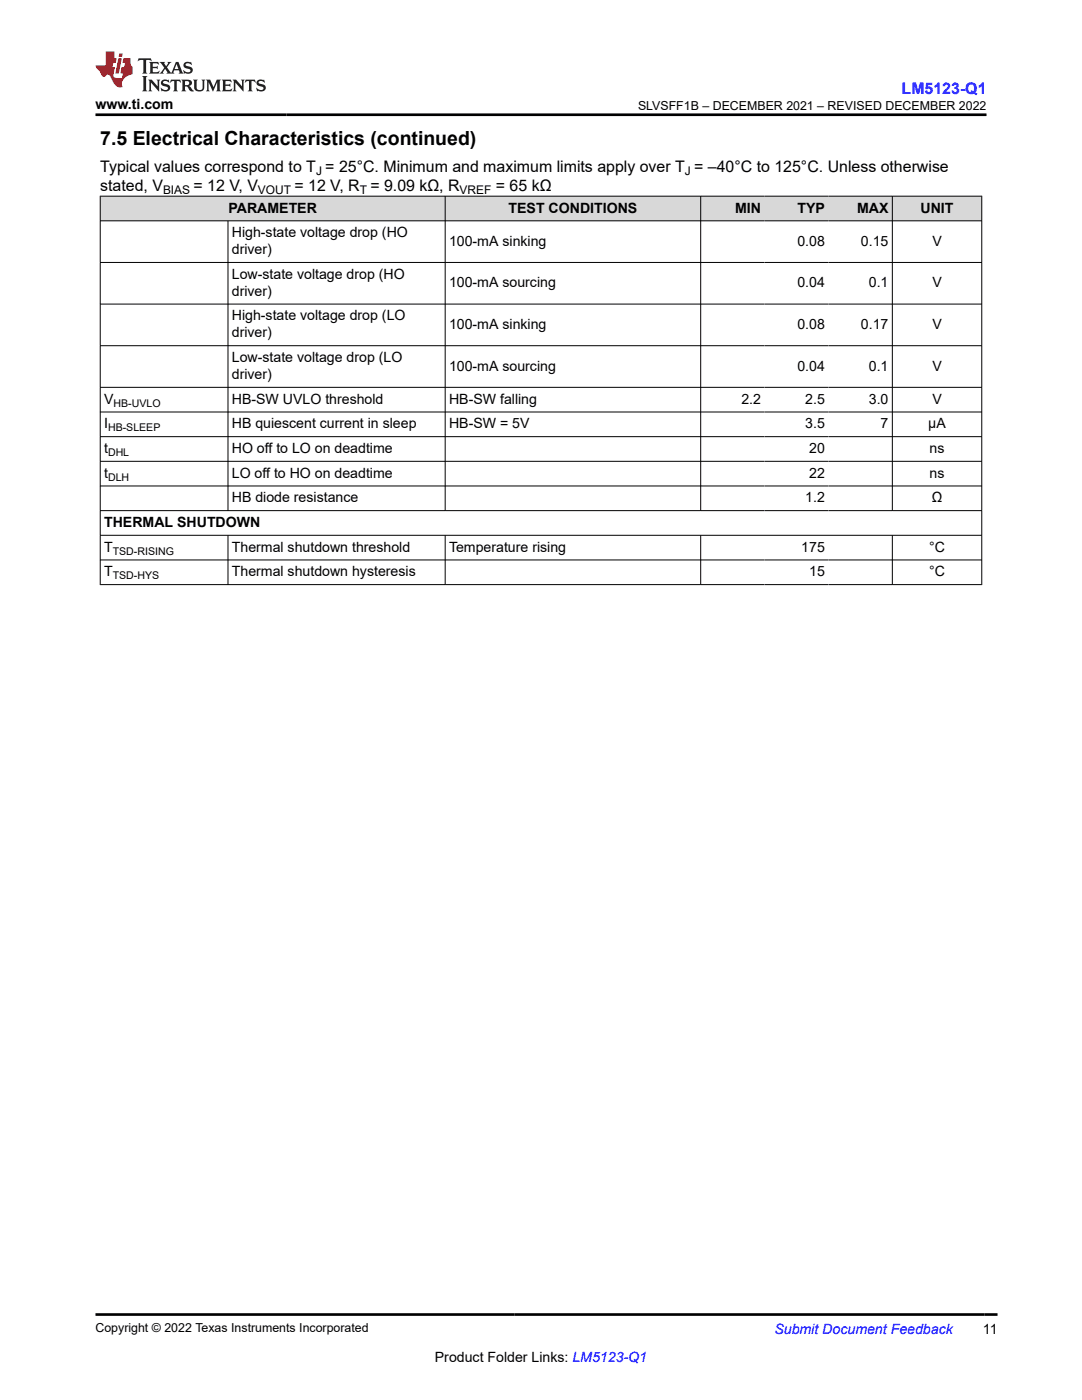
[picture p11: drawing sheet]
<svg xmlns="http://www.w3.org/2000/svg" width="216mm" height="279mm" viewBox="0 0 216 279" stroke-linecap="round" stroke-linejoin="round" font-family="sans-serif">
<defs><g id="words">
<text font-size="3.9" x="20" y="28.8">7.5 Electrical Characteristics (continued)</text>
<text font-size="3.2" fill="#00f" x="179.9" y="18.7">LM5123-Q1</text>
<g font-size="3.2">
<text x="20" y="34.3">Typical values correspond to T = 25°C. Minimum and maximum limits apply over T = –40°C to 125°C. Unless otherwise</text>
<text x="20" y="38.1">stated, V</text>
<text x="38.6" y="38.1">= 12 V, V</text>
<text x="58.8" y="38.1">= 12 V, R = 9.09 kΩ, R</text>
<text x="99" y="38.1">= 65 kΩ</text>
</g>
<g font-size="2.8">
<text x="19" y="21.8">www.ti.com</text>
<text x="45.6" y="42.4">PARAMETER</text>
<text x="46.3" y="47.3">High-state voltage drop (HO</text>
<text x="101.5" y="42.4">TEST CONDITIONS</text>
<text x="146.7" y="42.4">MIN</text>
<text x="159.1" y="42.4">TYP</text>
<text x="171" y="42.4">MAX</text>
<text x="183.7" y="42.4">UNIT</text>
<text x="46.3" y="50.7">driver)</text>
<text x="89.6" y="49">100-mA sinking</text>
<text x="159.1" y="49">0.08</text>
<text x="171.8" y="49">0.15</text>
<text x="186" y="49">V</text>
<text x="46.3" y="55.7">Low-state voltage drop (HO</text>
<text x="46.3" y="59">driver)</text>
<text x="89.6" y="57.3">100-mA sourcing</text>
<text x="159.1" y="57.3">0.04</text>
<text x="173.4" y="57.3">0.1</text>
<text x="186" y="57.3">V</text>
<text x="46.3" y="64">High-state voltage drop (LO</text>
<text x="89.6" y="65.7">100-mA sinking</text>
<text x="159.1" y="65.7">0.08</text>
<text x="171.8" y="65.7">0.17</text>
<text x="186" y="65.7">V</text>
<text x="46.3" y="67.3">driver)</text>
<text x="46.3" y="72.3">Low-state voltage drop (LO</text>
<text x="46.3" y="75.7">driver)</text>
<text x="89.6" y="74">100-mA sourcing</text>
<text x="159.1" y="74">0.04</text>
<text x="173.4" y="74">0.1</text>
<text x="186" y="74">V</text>
<text x="20.8" y="80.6">V</text>
<text x="46.3" y="80.6">HB-SW UVLO threshold</text>
<text x="89.6" y="80.6">HB-SW falling</text>
<text x="147.9" y="80.6">2.2</text>
<text x="160.7" y="80.6">2.5</text>
<text x="173.4" y="80.6">3.0</text>
<text x="186" y="80.6">V</text>
<text x="20.8" y="85.5">I</text>
<text x="46.3" y="85.5">HB quiescent current in sleep</text>
<text x="89.6" y="85.5">HB-SW = 5V</text>
<text x="160.7" y="85.5">3.5</text>
<text x="175.7" y="85.5">7</text>
<text x="185.2" y="85.5">µA</text>
<text x="20.8" y="90.4">t</text>
<text x="20.8" y="95.3">t</text>
<text x="46.3" y="90.4">HO off to LO on deadtime</text>
<text x="46.3" y="95.3">LO off to HO on deadtime</text>
<text x="161.5" y="90.4">20</text>
<text x="161.5" y="95.3">22</text>
<text x="185.5" y="90.4">ns</text>
<text x="185.5" y="95.3">ns</text>
<text x="46.3" y="100.3">HB diode resistance</text>
<text x="160.7" y="100.3">1.2</text>
<text x="185.9" y="100.3">Ω</text>
<text x="20.8" y="105.2">THERMAL SHUTDOWN</text>
<text x="20.8" y="110.1">T</text>
<text x="46.3" y="110.1">Thermal shutdown threshold</text>
<text x="89.6" y="110.1">Temperature rising</text>
<text x="159.9" y="110.1">175</text>
<text x="185.4" y="110.1">°C</text>
<text x="20.8" y="115">T</text>
<text x="46.3" y="115">Thermal shutdown hysteresis</text>
<text x="161.5" y="115">15</text>
<text x="185.4" y="115">°C</text>
<text x="196.1" y="266.1">11</text>
<text x="86.8" y="271.7">Product Folder Links: LM5123-Q1</text>
</g>
<text font-size="2.8" fill="#00f" x="154.5" y="266.2">Submit Document Feedback</text>
<g font-size="2.5">
<text x="127.3" y="21.9">SLVSFF1B – DECEMBER 2021 – REVISED DECEMBER 2022</text>
<text x="19" y="265.9">Copyright © 2022 Texas Instruments Incorporated</text>
</g>
<g font-size="2.4">
<text x="63.1" y="34.9">J</text>
<text x="136.7" y="34.9">J</text>
<text x="32.5" y="38.7">BIAS</text>
<text x="51.5" y="38.7">VOUT</text>
<text x="71.8" y="38.7">T</text>
<text x="91.7" y="38.7">VREF</text>
</g>
<g font-size="2.1">
<text x="22.6" y="81.1">HB-UVLO</text>
<text x="21.6" y="86.1">HB-SLEEP</text>
<text x="21.6" y="91">DHL</text>
<text x="21.6" y="95.9">DLH</text>
<text x="22.5" y="110.7">TSD-RISING</text>
<text x="22.5" y="115.6">TSD-HYS</text>
</g>
</g></defs>
<g fill="#d8d8d8">
<path d="M20 39.1h175.9v5h-175.9z" fill-rule="evenodd"/>
<path d="M20.1 39.2h68.7v4.8h-68.7z" fill-rule="evenodd"/>
<path d="M88.9 39.2h50.9v4.8h-50.9z" fill-rule="evenodd"/>
<path d="M139.9 39.2h12.7v4.8h-12.7z" fill-rule="evenodd"/>
<path d="M152.6 39.2h12.7v4.8h-12.7z" fill-rule="evenodd"/>
<path d="M165.3 39.2h12.7v4.8h-12.7z" fill-rule="evenodd"/>
<path d="M178.1 39.2h17.7v4.8h-17.7z" fill-rule="evenodd"/>
</g>
<g fill="none" stroke="#000" stroke-width=".2">
<path d="M19.9 39.1h176.1M20 39.1v77.6M88.8 39.1v62.9M139.8 39.1v62.9M178.1 39.1v62.9M195.9 39.1v77.6M19.9 44.1h176.1M19.9 52.4h176.1M45.5 44.1v57.9M19.9 60.7h176.1M19.9 69h176.1M19.9 77.3h176.1"/>
<path d="M19.9 82.2h176.1M19.9 87.1h176.1M19.9 92.1h176.1M19.9 97h176.1M19.9 101.9h176.1M19.9 106.8h176.1M19.9 111.8h176.1M19.9 116.7h176.1M45.5 106.8v9.9M88.8 106.8v9.9M139.8 106.8v9.9M178.1 106.8v9.9"/>
</g>
<path d="M27.7 11.6l-.2 .6 .5-.2h.6v.1v2.2l-.2 .4h1l-.2-.4v-2.2v-.1h.5l.5 .2-.1-.6zM29.8 12.4l.2 .3v1.6l-.2 .4h1.9l.1-.6a1.08 1.08 0 0 1-1.3 .2v-.7h.6l.4 .2v-.7l-.4 .2h-.6v-.5l.2-.2a1 1 0 0 1 1 .3l-.1-.5zM31.8 12.4l1 1.1-1 1.2h.9l-.2-.2 .4-.8 .5 .8-.2 .2h1.6l-.2-.2 .1-.5h1l.1 .5-.1 .2h.9l-.2-.4-.8-1.9h-.5l-1 2.1-.8-1.1 .9-1h-.8l.2 .2-.5 .6-.3-.6 .1-.2zM35.2 12.8l.4 1h-.8zM36.8 12.5a.65 .65 0 0 0-.2 .7 .65 .65 0 0 0 .6 .5l.7 .1 .1 .3a.79 .79 0 0 1-.7 .4 .79 .79 0 0 1-.7-.5l.1 .7 .2-.1a.93 .93 0 0 0 1.1 0 .93 .93 0 0 0 .4-.9 1.46 1.46 0 0 0-1.2-.6l-.1-.3a1.09 1.09 0 0 1 1.2 .2l-.2-.6-.1 .1-.6-.2zM28.4 15.2l.2 .4v2.2l-.2 .4h1l-.2-.4v-2.2l.2-.4zM29.6 15.9l.2 .4v1.5l-.2 .4h.8l-.3-.4v-1.3l1.7 1.8v-2l.2-.4h-.8l.2 .2 .1 1.1-1.2-1.3zM32.3 16a.65 .65 0 0 0-.2 .8 .65 .65 0 0 0 .7 .4l.6 .2 .1 .2a.79 .79 0 0 1-.7 .4 .79 .79 0 0 1-.7-.5l.1 .7 .2-.1a.93 .93 0 0 0 1.1 .1 .93 .93 0 0 0 .4-1 1.46 1.46 0 0 0-1.2-.5l-.1-.4a1.09 1.09 0 0 1 1.2 .2l-.2-.6-.1 .1-.6-.1zM34.1 15.9l-.1 .6a.63 .63 0 0 1 .7-.3l.1 1.6-.3 .4h1l-.2-.4v-1.6a.66 .66 0 0 1 .8 .3l-.1-.6zM36.2 15.9l.2 .4v1.5l-.2 .4h.9l-.2-.2v-.7h.5l.1 .2a.79 .79 0 0 0 1.2 .6l-1-.9a.61 .61 0 0 0 .6-.6 .61 .61 0 0 0-.5-.7zM36.9 16.2h.2a.47 .47 0 0 1 .5 .1 .47 .47 0 0 1 .1 .5l-.2 .1-.6 .1zM38.5 15.9l.2 .2a2.27 2.27 0 0 0 .4 2 1.04 1.04 0 0 0 1.7-.7v-1.3l.2-.2h-.8l.2 .4v1.1a.6 .6 0 0 1-.6 .6 .6 .6 0 0 1-.6-.6v-1.1l.3-.4zM41.1 15.9l.2 .4v1.5l-.2 .4h.7l-.2-.4v-1.4l.9 1.9 .8-1.9v1.4l-.2 .4h1l-.3-.4v-1.5l.3-.4h-.8l-.7 1.5-.7-1.5zM44.3 15.9l.2 .4v1.5l-.2 .4h1.9l.1-.6a1.09 1.09 0 0 1-1.3 .2v-.7h.6l.4 .2v-.6l-.4 .2h-.6v-.6l.2-.1a1.01 1.01 0 0 1 1 .3l-.1-.6zM46.4 15.9l.3 .4v1.5l-.3 .4h.8l-.2-.4v-1.3l1.6 1.8v-2l.2-.4h-.7l.2 .2v1.1l-1.2-1.3zM49 15.9l-.1 .6a.63 .63 0 0 1 .8-.3v1.6l-.3 .4h1l-.2-.4v-1.6a.66 .66 0 0 1 .8 .3l-.1-.6zM51.4 16a.65 .65 0 0 0-.2 .8 .65 .65 0 0 0 .6 .4l.6 .2 .2 .2a.79 .79 0 0 1-.8 .4 .79 .79 0 0 1-.6-.5l.1 .7 .2-.1a.93 .93 0 0 0 1 .1 .93 .93 0 0 0 .5-1 1.46 1.46 0 0 0-1.3-.5l-.1-.4a1.09 1.09 0 0 1 1.3 .2l-.2-.6-.2 .1-.5-.1z" fill="#231f20"/>
<path d="M21.1 10.3v2.7h-2.1l.1 .4 .9 1a.95 .95 0 0 0 .9 .9 .59 .59 0 0 1 .6-.4 .59 .59 0 0 1 .5 .3l.4 .8a1.59 1.59 0 0 0 2.1 1.4 1.61 1.61 0 0 1 1-2.3l1-.3-.1-1.5a1.59 1.59 0 0 1-.4-1.7h-1.4l-.2 .9h.5l-.1 .9h-.5l-.2 .9v.3l.4 .1-.2 .9h-.6a.73 .73 0 0 1-1.1-.7l.3-1.5h-.5l.2-.9h.5l.2-.9h-.5v-1.3zM23.6 11.6l-.6 3.1h.7l.6-3.1zM23.8 10.7l-.1 .6h.7l.1-.6z" fill="#ed1c24"/>
<path d="M19 22.9h177.8M19.1 262.3h179.9" fill="none" stroke="#000" stroke-width=".53"/>
<use href="#words"/>
</svg>
